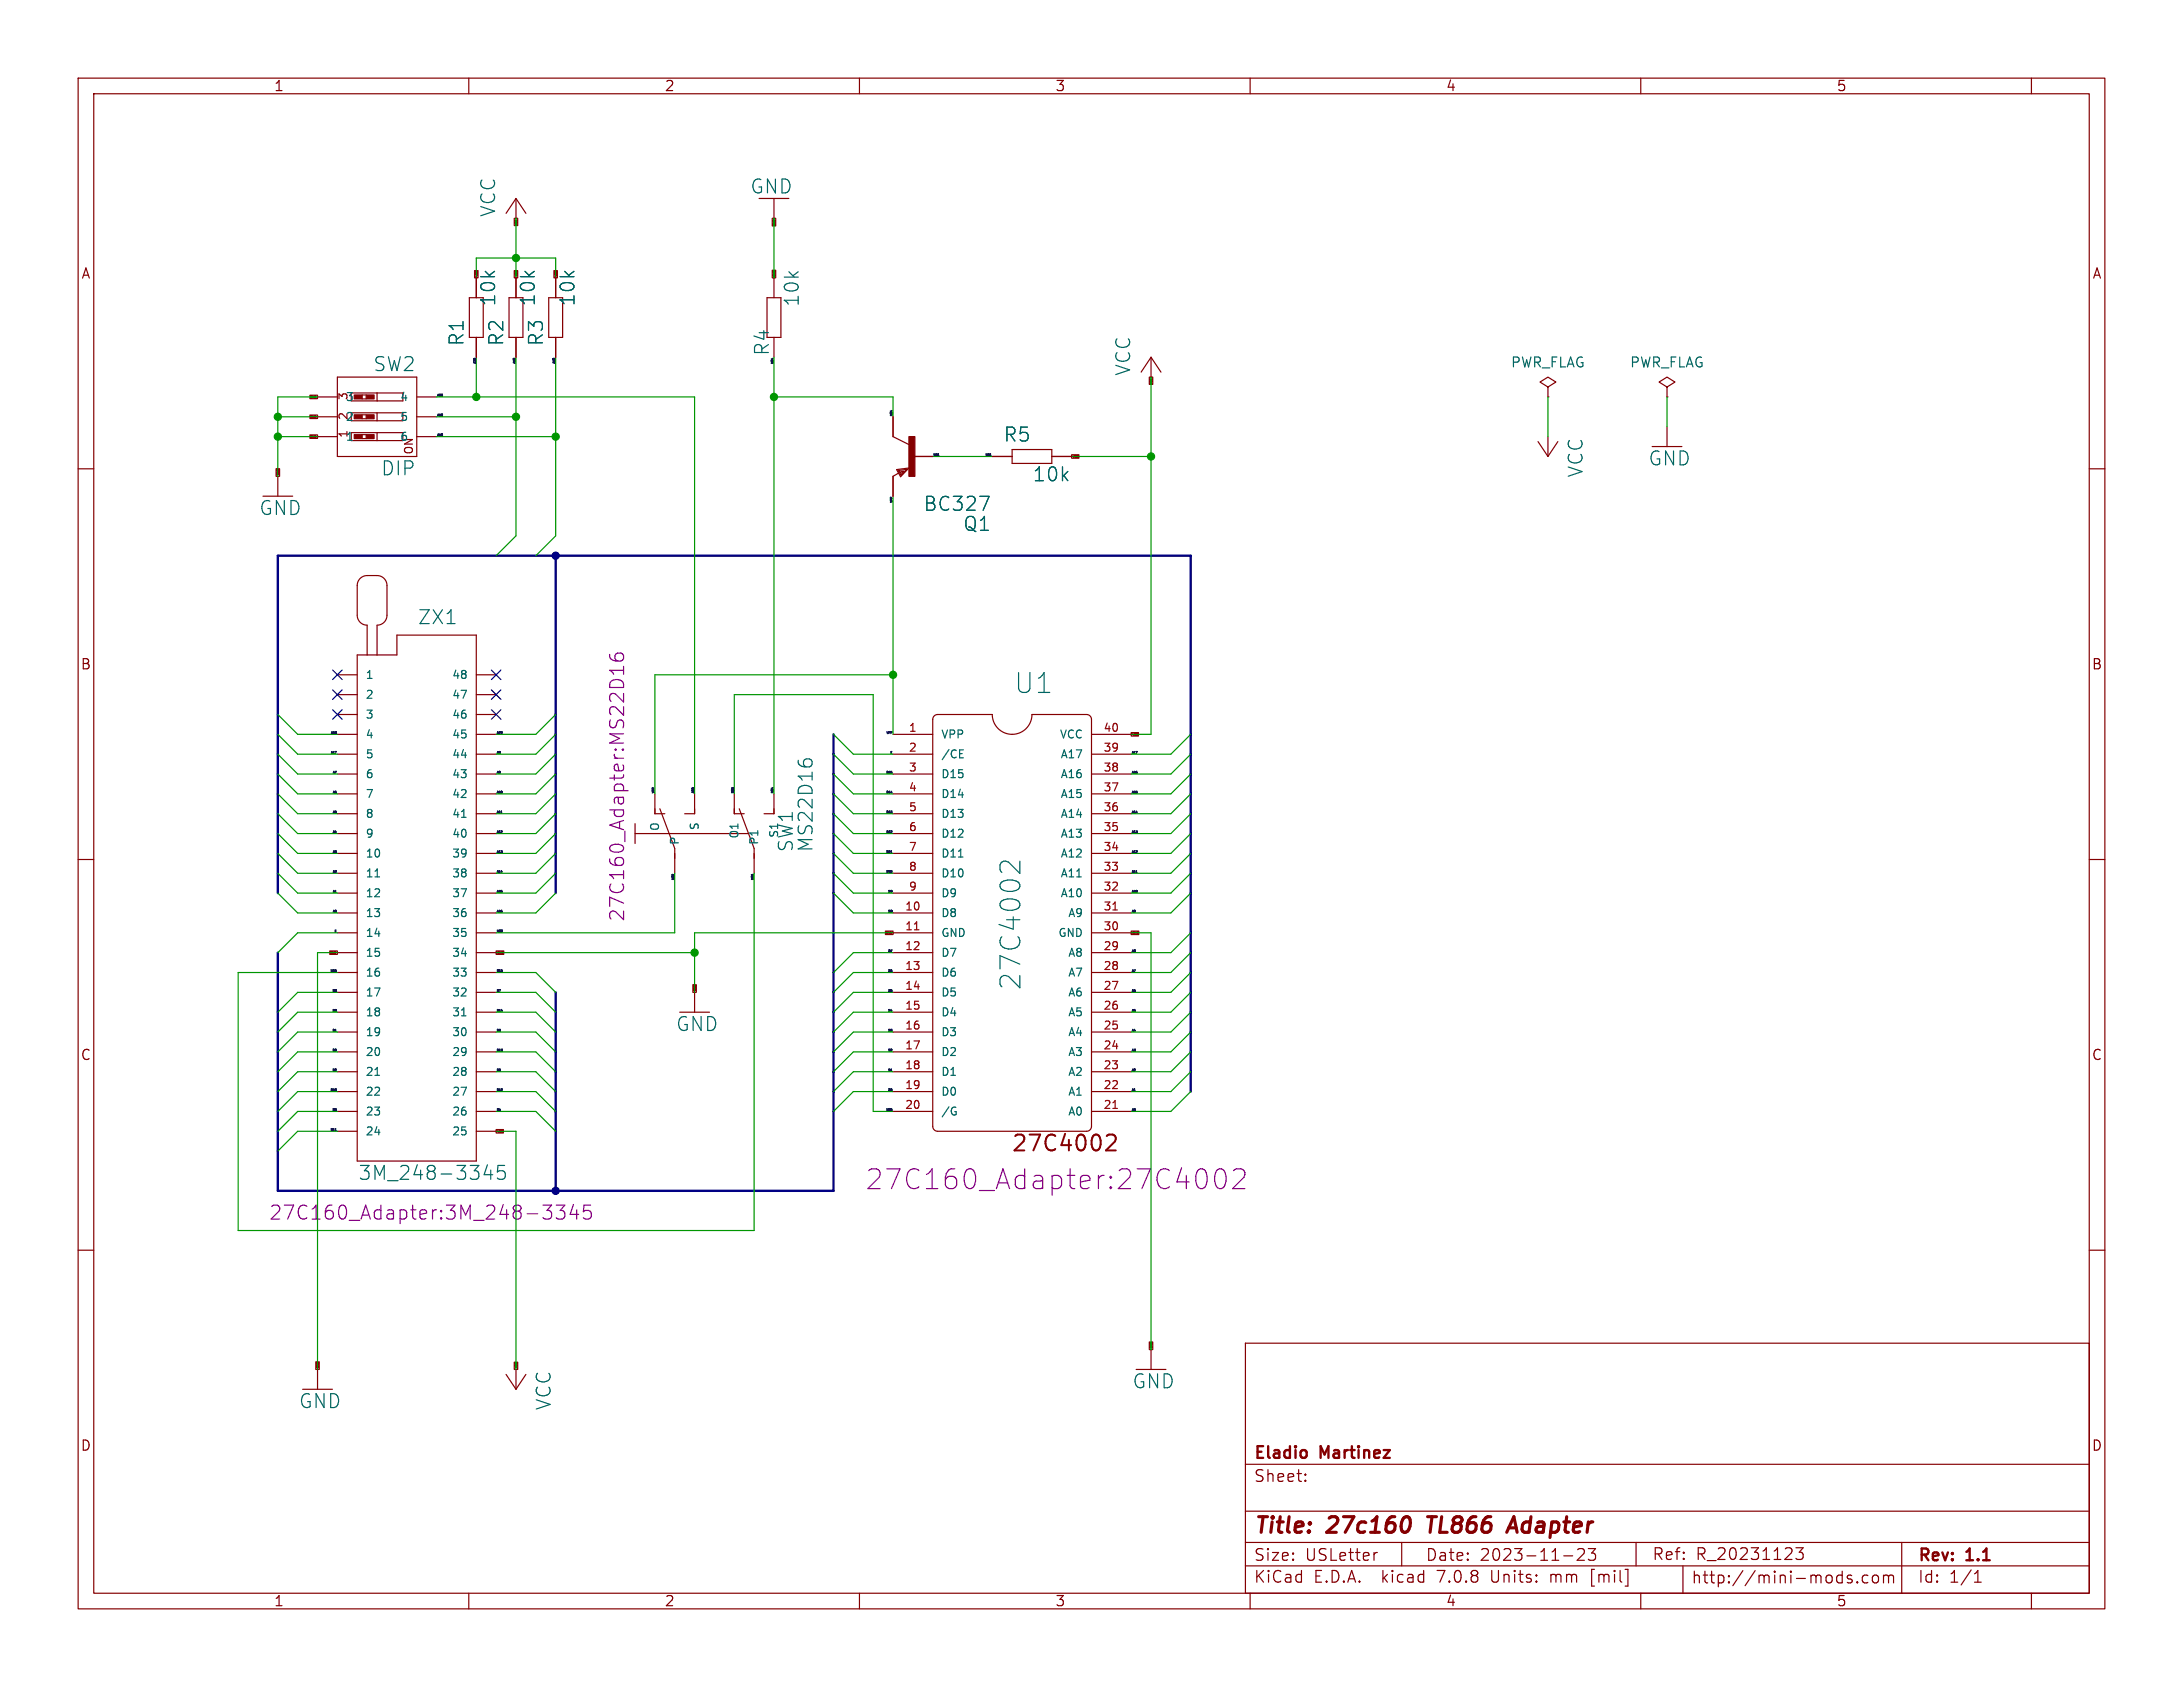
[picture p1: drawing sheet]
<svg xmlns="http://www.w3.org/2000/svg" width="279mm" height="216mm" viewBox="0 0 279 216" stroke-linecap="round" stroke-linejoin="round" font-family="sans-serif">
<defs><g id="words">
<g font-size="3.5" fill="#006464">
<text x="129.8" y="88.9">U1</text>
<text x="130.9" y="126.8" transform="rotate(-90 130.9 126.8)">27C4002</text>
</g>
<text font-size="3.5" fill="#840084" x="110.7" y="152.4">27C160_Adapter:27C4002</text>
<g font-size="2.8" fill="#840000">
<text x="129.4" y="147.7">27C4002</text>
<text x="160.4" y="196.8">Title:</text>
<text x="170.1" y="196.8">27c160</text>
<text x="183.6" y="196.8">TL866</text>
<text x="194.8" y="196.8">Adapter</text>
</g>
<g font-size="2.5" fill="#006464">
<text x="63.6" y="27.8" transform="rotate(-90 63.6 27.8)">VCC</text>
<text x="96" y="25">GND</text>
<text x="102.5" y="39.3" transform="rotate(-90 102.5 39.3)">10k</text>
<text x="47.7" y="47.7">SW2</text>
<text x="59.6" y="44.3" transform="rotate(-90 59.6 44.3)">R1</text>
<text x="64.6" y="44.3" transform="rotate(-90 64.6 44.3)">R2</text>
<text x="69.7" y="44.3" transform="rotate(-90 69.7 44.3)">R3</text>
<text x="144.9" y="48.2" transform="rotate(-90 144.9 48.2)">VCC</text>
<text x="128.4" y="56.7">R5</text>
<text x="210.9" y="59.8">GND</text>
<text x="48.7" y="61.1">DIP</text>
<text x="118.2" y="65.6">BC327</text>
<text x="132.1" y="61.8">10k</text>
<text x="202.8" y="61.2" transform="rotate(-90 202.8 61.2)">VCC</text>
<text x="33.1" y="66.1">GND</text>
<text x="123.2" y="68.2">Q1</text>
<text x="53.4" y="80.1">ZX1</text>
<text x="101.7" y="109.1" transform="rotate(-90 101.7 109.1)">SW1</text>
<text x="104.2" y="109.1" transform="rotate(-90 104.2 109.1)">MS22D16</text>
<text x="86.5" y="132.2">GND</text>
<text x="45.8" y="151.2">3M_248-3345</text>
<text x="144.9" y="177.9">GND</text>
<text x="38.2" y="180.4">GND</text>
<text x="70.7" y="180.5" transform="rotate(-90 70.7 180.5)">VCC</text>
</g>
<g font-size="2.5" fill="#840000">
<text x="63.6" y="39.3" transform="rotate(-90 63.6 39.3)">10k</text>
<text x="68.7" y="39.3" transform="rotate(-90 68.7 39.3)">10k</text>
<text x="73.8" y="39.3" transform="rotate(-90 73.8 39.3)">10k</text>
</g>
<text font-size="2.5" fill="#0f0f0f" x="98.7" y="45.6" transform="rotate(-90 98.7 45.6)">R4</text>
<g font-size="2.5" fill="#840084">
<text x="80.1" y="118" transform="rotate(-90 80.1 118)">27C160_Adapter:MS22D16</text>
<text x="34.4" y="156.3">27C160_Adapter:3M_248-3345</text>
</g>
<g font-size="2.1" fill="#840000">
<text x="160.4" y="189.9">Sheet:</text>
<text x="160.4" y="187.1">Eladio</text>
<text x="169.1" y="187.1">Martinez</text>
<text x="160.4" y="202.8">KiCad</text>
<text x="160.4" y="200">Size:</text>
<text x="167.1" y="200">USLetter</text>
<text x="168.1" y="202.8">E.D.A.</text>
<text x="177" y="202.8">kicad</text>
<text x="182.4" y="200">Date:</text>
<text x="184.2" y="202.8">7.0.8</text>
<text x="189.4" y="200">2023-11-23</text>
<text x="191.3" y="202.8">Units:</text>
<text x="199" y="202.8">mm</text>
<text x="204.3" y="202.8">[mil]</text>
<text x="211.4" y="199.9">Ref:</text>
<text x="216.4" y="202.9">http://mini-mods.com</text>
<text x="217.1" y="199.9">R_20231123</text>
<text x="245.4" y="200.2">Rev:</text>
<text x="245.4" y="202.8">Id:</text>
<text x="249.5" y="202.8">1/1</text>
<text x="251.8" y="200.2">1.1</text>
</g>
<g font-size="1.8" fill="#840000">
<text x="35" y="11.9">1</text>
<text x="85" y="11.9">2</text>
<text x="135" y="11.9">3</text>
<text x="185" y="11.9">4</text>
<text x="235" y="11.9">5</text>
<text x="10.3" y="35.9">A</text>
<text x="267.7" y="35.9">A</text>
<text x="10.3" y="85.9">B</text>
<text x="267.7" y="85.9">B</text>
<text x="10.3" y="135.9">C</text>
<text x="267.7" y="135.9">C</text>
<text x="10.3" y="185.9">D</text>
<text x="267.7" y="185.9">D</text>
<text x="35" y="205.8">1</text>
<text x="85" y="205.8">2</text>
<text x="135" y="205.8">3</text>
<text x="185" y="205.8">4</text>
<text x="235" y="205.8">5</text>
</g>
<g font-size="1.8" fill="#006464">
<text x="193.3" y="47.2">PWR_FLAG</text>
<text x="208.5" y="47.2">PWR_FLAG</text>
</g>
<g font-size="1.4" fill="#840000">
<text x="44.7" y="53.8" transform="rotate(-90 44.7 53.8)">2</text>
<text x="44.7" y="56.1" transform="rotate(-90 44.7 56.1)">1</text>
<text x="53.1" y="58.3" transform="rotate(-90 53.1 58.3)">ON</text>
</g>
<g font-size="1.4" fill="#006464">
<text x="44.7" y="51.3" transform="rotate(-90 44.7 51.3)">3</text>
<text x="51.1" y="51.5">4</text>
<text x="44.2" y="56.6">1</text>
<text x="44.2" y="54.1">2</text>
<text x="51.1" y="54.1">5</text>
<text x="51.1" y="56.6">6</text>
<text x="46.7" y="87.1">1</text>
<text x="46.7" y="89.6">2</text>
<text x="57.8" y="89.6">47</text>
<text x="57.8" y="87.1">48</text>
<text x="46.7" y="92.2">3</text>
<text x="46.7" y="94.7">4</text>
<text x="57.8" y="94.7">45</text>
<text x="57.8" y="92.2">46</text>
<text x="120.4" y="94.7">VPP</text>
<text x="135.5" y="94.7">VCC</text>
<text x="46.7" y="97.3">5</text>
<text x="46.7" y="99.8">6</text>
<text x="57.8" y="99.8">43</text>
<text x="57.8" y="97.3">44</text>
<text x="120.4" y="97.3">/CE</text>
<text x="120.4" y="99.8">D15</text>
<text x="135.6" y="99.8">A16</text>
<text x="135.6" y="97.3">A17</text>
<text x="46.7" y="102.3">7</text>
<text x="46.7" y="104.9">8</text>
<text x="46.7" y="107.4">9</text>
<text x="57.8" y="107.4">40</text>
<text x="57.8" y="104.9">41</text>
<text x="57.8" y="102.3">42</text>
<text x="84.6" y="106.5" transform="rotate(-90 84.6 106.5)">O</text>
<text x="89.6" y="106.4" transform="rotate(-90 89.6 106.4)">S</text>
<text x="94.7" y="107.4" transform="rotate(-90 94.7 107.4)">O1</text>
<text x="99.8" y="107.3" transform="rotate(-90 99.8 107.3)">S1</text>
<text x="120.4" y="102.3">D14</text>
<text x="120.4" y="104.9">D13</text>
<text x="120.4" y="107.4">D12</text>
<text x="135.6" y="107.4">A13</text>
<text x="135.6" y="104.9">A14</text>
<text x="135.6" y="102.3">A15</text>
<text x="46.7" y="110">10</text>
<text x="46.7" y="112.5">11</text>
<text x="57.8" y="112.5">38</text>
<text x="57.8" y="110">39</text>
<text x="87.1" y="108.2" transform="rotate(-90 87.1 108.2)">P</text>
<text x="97.3" y="108.2" transform="rotate(-90 97.3 108.2)">P1</text>
<text x="120.4" y="110">D11</text>
<text x="120.4" y="112.5">D10</text>
<text x="135.6" y="112.5">A11</text>
<text x="135.6" y="110">A12</text>
<text x="46.7" y="115">12</text>
<text x="46.7" y="117.6">13</text>
<text x="57.8" y="117.6">36</text>
<text x="57.8" y="115">37</text>
<text x="120.4" y="117.6">D8</text>
<text x="120.4" y="115">D9</text>
<text x="135.6" y="115">A10</text>
<text x="136.6" y="117.6">A9</text>
<text x="46.7" y="120.1">14</text>
<text x="46.7" y="122.7">15</text>
<text x="46.7" y="125.2">16</text>
<text x="57.8" y="125.2">33</text>
<text x="57.8" y="122.7">34</text>
<text x="57.8" y="120.1">35</text>
<text x="120.4" y="120.1">GND</text>
<text x="120.4" y="122.7">D7</text>
<text x="120.4" y="125.2">D6</text>
<text x="135.3" y="120.1">GND</text>
<text x="136.6" y="125.2">A7</text>
<text x="136.6" y="122.7">A8</text>
<text x="46.7" y="127.7">17</text>
<text x="46.7" y="130.3">18</text>
<text x="57.8" y="130.3">31</text>
<text x="57.8" y="127.7">32</text>
<text x="120.4" y="127.7">D5</text>
<text x="120.4" y="130.3">D4</text>
<text x="136.6" y="130.3">A5</text>
<text x="136.6" y="127.7">A6</text>
<text x="46.7" y="132.8">19</text>
<text x="46.7" y="135.4">20</text>
<text x="46.7" y="137.9">21</text>
<text x="57.8" y="137.9">28</text>
<text x="57.8" y="135.4">29</text>
<text x="57.8" y="132.8">30</text>
<text x="120.4" y="132.8">D3</text>
<text x="120.4" y="135.4">D2</text>
<text x="120.4" y="137.9">D1</text>
<text x="136.6" y="137.9">A2</text>
<text x="136.6" y="135.4">A3</text>
<text x="136.6" y="132.8">A4</text>
<text x="46.7" y="140.4">22</text>
<text x="46.7" y="143">23</text>
<text x="57.8" y="143">26</text>
<text x="57.8" y="140.4">27</text>
<text x="120.4" y="140.4">D0</text>
<text x="120.4" y="143">/G</text>
<text x="136.6" y="143">A0</text>
<text x="136.6" y="140.4">A1</text>
<text x="46.7" y="145.5">24</text>
<text x="57.8" y="145.5">25</text>
</g>
<g font-size="1.4" fill="#a90000">
<text x="116.2" y="93.7">1</text>
<text x="141.1" y="93.7">40</text>
<text x="116.2" y="96.3">2</text>
<text x="116.2" y="98.8">3</text>
<text x="116.2" y="101.3">4</text>
<text x="141.1" y="101.3">37</text>
<text x="141.1" y="98.8">38</text>
<text x="141.1" y="96.3">39</text>
<text x="116.2" y="103.9">5</text>
<text x="116.2" y="106.4">6</text>
<text x="141.1" y="106.4">35</text>
<text x="141.1" y="103.9">36</text>
<text x="116.2" y="109">7</text>
<text x="116.2" y="111.5">8</text>
<text x="141.1" y="111.5">33</text>
<text x="141.1" y="109">34</text>
<text x="115.7" y="116.6">10</text>
<text x="115.7" y="119.1">11</text>
<text x="116.2" y="114">9</text>
<text x="141.1" y="119.1">30</text>
<text x="141.1" y="116.6">31</text>
<text x="141.1" y="114">32</text>
<text x="115.7" y="121.7">12</text>
<text x="115.7" y="124.2">13</text>
<text x="141.1" y="124.2">28</text>
<text x="141.1" y="121.7">29</text>
<text x="115.7" y="126.7">14</text>
<text x="115.7" y="129.3">15</text>
<text x="115.7" y="131.8">16</text>
<text x="141.1" y="131.8">25</text>
<text x="141.1" y="129.3">26</text>
<text x="141.1" y="126.7">27</text>
<text x="115.7" y="134.4">17</text>
<text x="115.7" y="136.9">18</text>
<text x="141.1" y="136.9">23</text>
<text x="141.1" y="134.4">24</text>
<text x="115.7" y="139.4">19</text>
<text x="115.7" y="142">20</text>
<text x="141.1" y="142">21</text>
<text x="141.1" y="139.4">22</text>
</g>
<g font-size=".4" fill="#840000">
<text x="66.4" y="29.1" transform="rotate(-90 66.4 29.1)">VCC</text>
<text x="99.4" y="29.2" transform="rotate(-90 99.4 29.2)">GND</text>
<text x="61.3" y="35.5" transform="rotate(-90 61.3 35.5)">VCC</text>
<text x="66.4" y="35.5" transform="rotate(-90 66.4 35.5)">VCC</text>
<text x="71.5" y="35.5" transform="rotate(-90 71.5 35.5)">VCC</text>
<text x="99.4" y="35.5" transform="rotate(-90 99.4 35.5)">GND</text>
<text x="39.4" y="53.7">GND</text>
<text x="39.4" y="51.2">GND</text>
<text x="147.7" y="49.5" transform="rotate(-90 147.7 49.5)">VCC</text>
<text x="39.4" y="56.3">GND</text>
<text x="137.2" y="58.8">VCC</text>
<text x="35.9" y="60.9" transform="rotate(-90 35.9 60.9)">GND</text>
<text x="144.8" y="94.4">VCC</text>
<text x="113.1" y="119.8">GND</text>
<text x="144.8" y="119.8">GND</text>
<text x="41.9" y="122.3">GND</text>
<text x="63.6" y="122.3">GND</text>
<text x="89.3" y="126.9" transform="rotate(-90 89.3 126.9)">GND</text>
<text x="63.6" y="145.2">VCC</text>
<text x="147.7" y="172.7" transform="rotate(-90 147.7 172.7)">GND</text>
<text x="41" y="175.2" transform="rotate(-90 41 175.2)">GND</text>
<text x="66.4" y="175.2" transform="rotate(-90 66.4 175.2)">VCC</text>
</g>
<g font-size=".4" fill="#0f0f0f">
<text x="60.9" y="46.8" transform="rotate(-90 60.9 46.8)">A20</text>
<text x="66" y="46.8" transform="rotate(-90 66 46.8)">A19</text>
<text x="71.1" y="46.8" transform="rotate(-90 71.1 46.8)">A18</text>
<text x="99" y="46.9" transform="rotate(-90 99 46.9)">N$4</text>
<text x="55.9" y="50.7">A20</text>
<text x="55.9" y="53.3">A19</text>
<text x="114.2" y="53.3" transform="rotate(-90 114.2 53.3)">N$4</text>
<text x="55.9" y="55.8">A18</text>
<text x="119.4" y="58.4">N$1</text>
<text x="125.8" y="58.4">N$1</text>
<text x="114.2" y="64.6" transform="rotate(-90 114.2 64.6)">VPP</text>
<text x="42.1" y="93.9">A18</text>
<text x="63.5" y="93.9">A19</text>
<text x="113.2" y="93.9">VPP</text>
<text x="42.1" y="96.5">A17</text>
<text x="42.3" y="99">A7</text>
<text x="42.3" y="101.5">A6</text>
<text x="63.5" y="99">A9</text>
<text x="63.5" y="96.5">A8</text>
<text x="63.5" y="101.5">A10</text>
<text x="83.8" y="101.6" transform="rotate(-90 83.8 101.6)">VPP</text>
<text x="88.8" y="101.6" transform="rotate(-90 88.8 101.6)">A20</text>
<text x="93.9" y="101.6" transform="rotate(-90 93.9 101.6)">N$5</text>
<text x="99" y="101.6" transform="rotate(-90 99 101.6)">N$4</text>
<text x="113.2" y="101.5">D14</text>
<text x="113.2" y="99">D15</text>
<text x="144.8" y="99">A16</text>
<text x="144.8" y="101.5">A15</text>
<text x="144.8" y="96.5">A17</text>
<text x="42.3" y="106.6">A4</text>
<text x="42.3" y="104.1">A5</text>
<text x="63.5" y="104.1">A11</text>
<text x="63.5" y="106.6">A12</text>
<text x="113.2" y="104.1">D13</text>
<text x="113.2" y="106.6">D12</text>
<text x="144.8" y="104.1">A14</text>
<text x="144.8" y="106.6">A13</text>
<text x="42.3" y="109.2">A3</text>
<text x="42.3" y="111.7">A2</text>
<text x="63.5" y="111.7">A14</text>
<text x="63.5" y="109.2">A13</text>
<text x="86.3" y="112.9" transform="rotate(-90 86.3 112.9)">N$2</text>
<text x="96.5" y="112.9" transform="rotate(-90 96.5 112.9)">N$6</text>
<text x="113.2" y="109.2">D11</text>
<text x="113.2" y="111.7">D10</text>
<text x="144.8" y="111.7">A11</text>
<text x="144.8" y="109.2">A12</text>
<text x="42.3" y="116.8">A0</text>
<text x="42.3" y="114.2">A1</text>
<text x="63.5" y="114.2">A15</text>
<text x="63.5" y="116.8">A16</text>
<text x="63.5" y="119.3">N$2</text>
<text x="113.4" y="114.2">D9</text>
<text x="113.4" y="116.8">D8</text>
<text x="144.8" y="114.2">A10</text>
<text x="144.8" y="116.8">A9</text>
<text x="42" y="124.4">N$6</text>
<text x="63.5" y="124.4">D15</text>
<text x="113.4" y="124.4">D6</text>
<text x="113.4" y="121.9">D7</text>
<text x="144.8" y="124.4">A7</text>
<text x="144.8" y="121.9">A8</text>
<text x="42.3" y="129.5">D8</text>
<text x="42.3" y="126.9">D0</text>
<text x="63.5" y="126.9">D7</text>
<text x="63.5" y="129.5">D14</text>
<text x="113.4" y="126.9">D5</text>
<text x="113.4" y="129.5">D4</text>
<text x="144.8" y="126.9">A6</text>
<text x="144.8" y="129.5">A5</text>
<text x="42.3" y="132">D1</text>
<text x="42.3" y="134.6">D9</text>
<text x="42.3" y="137.1">D2</text>
<text x="63.5" y="132">D6</text>
<text x="63.5" y="134.6">D13</text>
<text x="63.5" y="137.1">D5</text>
<text x="113.4" y="137.1">D1</text>
<text x="113.4" y="134.6">D2</text>
<text x="113.4" y="132">D3</text>
<text x="144.8" y="137.1">A2</text>
<text x="144.8" y="134.6">A3</text>
<text x="144.8" y="132">A4</text>
<text x="42" y="139.6">D10</text>
<text x="42.3" y="142.2">D3</text>
<text x="63.5" y="139.6">D12</text>
<text x="63.5" y="142.2">D4</text>
<text x="113.1" y="142.2">N$5</text>
<text x="113.4" y="139.6">D0</text>
<text x="144.8" y="139.6">A1</text>
<text x="144.8" y="142.2">A0</text>
<text x="42" y="144.7">D11</text>
</g>
</g></defs>
<g fill="none" stroke="#840000" stroke-width=".15">
<path d="M10 10h259.4v195.9h-259.4zM12 12h255.4v191.9h-255.4zM60 10v2M110 10v2M160 10v2M210 10v2M260 10v2M60.1 38.1h1.7v5.1h-1.7zM60.7 34.6h.5v1h-.5zM60.8 35l.2 .1M60.8 34.8l.2 .1M60.8 35.2l.3 .1-.3 .1"/>
<path d="M60.8 34.8h.1M60.8 35h.1M60.8 34.7v.1M60.9 35h-.1M60.9 34.7h-.1M65.2 38.1h1.7v5.1h-1.7zM65.8 34.6h.5v1h-.5zM65.8 27.9h.5v1h-.5zM65.9 35.2l.3 .1-.3 .1M65.9 35l.2 .1M65.9 34.8h.1M65.9 35h.1"/>
<path d="M65.9 34.8l.2 .1M65.9 28.6l.3 .1-.3 .1M65.9 28.4v.1l.2 .1M65.9 28.2v.1h.2M65.9 34.7v.1M66 25.4v2.5M66 25.4l-1.2 1.9M66 25.4l1.3 1.9M66.1 28.2v.1M70.2 38.1h1.8v5.1h-1.8zM70.9 34.6h.4v1h-.4zM71 35l.1 .1"/>
<path d="M71 34.8l.1 .1M71 35.2l.2 .1-.2 .1M71 34.8h.1M71 35h.1M71 34.7v.1M71 34.7h.1M98.2 38.1h1.7v5.1h-1.7zM98.8 27.9h.5v1h-.5zM98.8 34.6h.5v1h-.5zM98.9 28.4h.3l-.3 .2h.3M98.9 34.9h.3l-.3 .2h.3M98.9 28.7v.1h.2"/>
<path d="M98.9 28.2h.2l.1 .1h-.3zM98.9 35.2v.1h.2M99.1 25.4v2.5M99.1 35.6v2.5M99.1 34.7l-.2 .1h.3M10 60h2M35.3 60h.5v1h-.5zM39.7 53.1h.9v.5h-.9zM39.7 50.6h.9v.4h-.9zM39.7 55.7h.9v.4h-.9zM39.8 55.8v.1M39.8 55.8h.1"/>
<path d="M39.9 53.2h-.1v.2M39.9 50.7h-.1v.1M39.9 55.8h-.1M40.2 50.7v.2l-.2-.2v.2M40.2 53.2v.3l-.2-.3v.3M40.2 55.8v.2l-.2-.2v.2M40.3 53.2l.1 .1-.1 .2zM40.3 50.7a.13 .13 0 0 1 .1 .1 .13 .13 0 0 1-.1 .1zM40.4 55.8h-.1v.2h.1M40.4 55.8h.1M40.4 55.8v.1M40.4 50.9h.1"/>
<path d="M40.4 55.9v.1M40.6 55.9h2.6M40.6 53.3h2.6M40.6 50.8h2.6M43.2 48.3h10.1v10.1h-10.1zM45 55.4h6.6M45 52.8h6.6M45 50.3h6.6M45 56.4h6.6M45 53.8h6.6M45 51.3h6.6M46.4 56.1h.5"/>
<path d="M46.4 55.6h.5M46.4 53.6h.5M46.4 53.1h.5M46.4 51.1h.5M46.4 50.5h.5M48.3 50.3v1M48.3 52.8v1M48.3 55.4v1M53.3 55.9h2.6M53.3 53.3h2.6M53.3 50.8h2.6M61 43.2v2.5"/>
<path d="M66 43.2v2.5M71.1 43.2v2.5M114.3 53.3v2.6l2 1M116.8 58.4h2.6M127 58.4h2.5M129.5 57.5h5.1v1.8h-5.1zM134.6 58.4h2.6M137.2 58.2h.9v.4h-.9zM137.3 58.3l.1 .2 .1-.2M137.7 58.3l-.1 .1M137.7 58.3h.1M137.9 58.3h.1"/>
<path d="M137.9 58.3l-.1 .1M138 58.3h.1M147.1 48.3h.4v.9h-.4zM147.2 49h.2l-.2 .1M147.2 48.7v.1l.1 .1M147.2 48.5v.1h.1M147.2 48.7h.1M147.2 48.5h.1M147.3 45.7v2.6M147.3 45.7l-1.3 1.9M147.3 45.7l1.3 1.9M147.4 48.5v.1"/>
<path d="M196.8 56.5l1.3 1.9M198.1 49.5l1-.6-1-.6-1 .6 1 .6v1.3M198.1 50.8h.1M198.1 55.9v2.5M199.4 56.5l-1.3 1.9M213.4 49.5l1-.6-1-.6-1.1 .6 1.1 .6v1.3M213.4 50.8h.1M213.4 54.6v2.6M267.4 60h2M35.4 60.3h.3l-.3 .2h.3M35.4 60.6l.1 .1M35.5 60.1l-.1 .1h.3"/>
<path d="M35.5 60.7h.1M35.5 60.1h.1M35.6 61v2.5M35.6 60.1h-.1M114.8 60.1l1.5-.2-1 1.1zM114.9 60.2l.4 .6 .8-.7-1 .1 .2 .4 .4-.3h-.4M115 60.5l-.7 .5v2.5M43.2 91.4h2.5M43.2 94h2.5M43.2 96.5h2.5M43.2 99.1h2.5M43.2 86.4h2.5"/>
<path d="M43.2 88.9h2.5M45.7 83.8h5.1v-2.5h10.2v67.3h-15.3zM47 83.8v-3.8a1.27 1.27 0 0 1-1.3-1.3v-3.8a1.27 1.27 0 0 1 1.3-1.2h1.3a1.27 1.27 0 0 1 1.2 1.2v3.8a1.27 1.27 0 0 1-1.2 1.3v3.8M61 91.4h2.5M61 94h2.5M61 96.5h2.5M61 99.1h2.5M61 86.4h2.5M61 88.9h2.5M114.3 94h5.1M114.3 96.5h5.1M114.3 99.1h5.1"/>
<path d="M119.6 91.6l.4-.2h7a2.54 2.54 0 0 0 2.5 2.6 2.54 2.54 0 0 0 2.6-2.6h7a.63 .63 0 0 1 .6 .7v52a.63 .63 0 0 1-.6 .7h-19.1a.63 .63 0 0 1-.6-.7v-52zM139.7 94h5.1M139.7 96.5h5.1M139.7 99.1h5.1M144.8 93.8h.9v.4h-.9zM145 93.9l.1 .2v-.2M145.4 93.9h-.1l-.1 .1M145.4 93.9h.1M145.6 93.9h-.1v.1M145.6 93.9h.1M10 110h2M43.2 116.8h2.5"/>
<path d="M43.2 119.4h2.5M43.2 114.3h2.5M43.2 111.8h2.5M43.2 109.2h2.5M43.2 106.7h2.5M43.2 104.1h2.5M43.2 101.6h2.5M61 116.8h2.5M61 119.4h2.5M61 114.3h2.5M61 111.8h2.5M61 109.2h2.5"/>
<path d="M61 106.7h2.5M61 104.1h2.5M61 101.6h2.5M81.3 106.7h14.5M83.8 101.6v2.5h1.3M84.5 103.5l1.9 5.1v3.2M88.9 101.6v2.5h-1.3M94 101.6v2.5h1.2M94.6 103.5l1.9 5.1v3.2M99.1 101.6v2.5h-1.3M113.3 119.2h1v.4h-1zM113.6 119.3h-.1l-.1 .1"/>
<path d="M113.8 119.3v.2l-.1-.2v.2M113.9 119.3l.2 .1-.1 .1zM114.3 116.8h5.1M114.3 119.4h5.1M114.3 114.3h5.1M114.3 111.8h5.1M114.3 109.2h5.1M114.3 106.7h5.1M114.3 104.1h5.1M114.3 101.6h5.1M139.7 116.8h5.1M139.7 119.4h5.1"/>
<path d="M139.7 114.3h5.1M139.7 111.8h5.1M139.7 109.2h5.1M139.7 106.7h5.1M139.7 104.1h5.1M139.7 101.6h5.1M144.8 119.2h1v.4h-1zM145.1 119.3h-.1v.1M145.4 119.3v.2l-.1-.2v.2M145.7 119.4l-.2-.1v.2M267.4 110h2M42.2 121.7h1v.4h-1z"/>
<path d="M42.3 121.9h.1M42.3 121.8v.1M42.4 121.8h-.1M42.7 121.8v.2l-.1-.2v.2M42.8 121.8a.13 .13 0 0 1 .2 .1 .13 .13 0 0 1-.2 .1zM42.9 121.8l.1 .1M43.2 121.9h2.5M43.2 124.5h2.5M43.2 127h2.5M43.2 129.5h2.5M43.2 132.1h2.5M43.2 134.6h2.5"/>
<path d="M43.2 137.2h2.5M43.2 139.7h2.5M61 121.9h2.5M61 124.5h2.5M61 127h2.5M61 129.5h2.5M61 132.1h2.5M61 134.6h2.5M61 137.2h2.5M61 139.7h2.5M63.5 121.7h1v.4h-1zM63.7 121.9h.1"/>
<path d="M63.7 121.8v.1M63.9 121.8h-.2M64.1 121.8v.2l-.1-.2v.2M64.4 121.8h-.2v.2M64.4 121.8v.1M64.4 121.9h.1M88.7 126h.4v1h-.4zM88.8 126.4h.2l-.2 .1h.2M88.8 126.6v.2M88.8 126.1v.2h.2M88.8 126.8h.1M88.8 126.1h.1"/>
<path d="M88.9 127v2.5M88.9 126.1h-.1M114.3 121.9h5.1M114.3 124.5h5.1M114.3 127h5.1M114.3 129.5h5.1M114.3 132.1h5.1M114.3 134.6h5.1M114.3 137.2h5.1M114.3 139.7h5.1M139.7 121.9h5.1M139.7 124.5h5.1"/>
<path d="M139.7 127h5.1M139.7 129.5h5.1M139.7 132.1h5.1M139.7 134.6h5.1M139.7 137.2h5.1M139.7 139.7h5.1M10 160h2M43.2 144.8h2.5M43.2 142.2h2.5M61 144.8h2.5M61 142.2h2.5M63.5 144.6h.9v.4h-.9z"/>
<path d="M63.7 144.7l.1 .2 .1-.2M64 144.7l-.1 .1M64 144.7h.1M64.3 144.7h.1M64.3 144.7l-.1 .1M114.3 142.2h5.1M139.7 142.2h5.1M267.4 160h2M40.4 174.3h.5v1h-.5zM40.5 174.6h.3l-.3 .2h.3M40.5 174.9v.1h.2M40.6 175.3v2.5"/>
<path d="M40.7 174.4l-.2 .1h.3M64.8 175.9l1.2 1.9M65.8 174.3h.5v1h-.5zM65.9 174.5h.1M65.9 174.7h.1M65.9 174.9l.3 .1-.3 .1M65.9 174.7l.2 .1M65.9 174.5l.2 .1M65.9 174.4v.1M66 175.3v2.5M67.3 175.9l-1.3 1.9M147.1 171.7h.4v1h-.4z"/>
<path d="M147.2 172.1h.2l-.2 .1h.2M147.2 172.4v.1h.1M147.3 172.7v2.6M147.3 171.8l-.1 .2h.2M159.4 171.9h108v32h-108zM159.4 197.4h108M159.4 193.4h108M159.4 187.4h108M167.1 189.4v.1v.1M167.1 189.4l-.1 .1 .1 .1M167.1 188.7v.1M167.1 189.4v.2"/>
<path d="M167.1 188.7h-.1l.1 .1M176.3 198.7l-.3 .1M179.4 197.4v3M200.1 199.1h1.2M202.7 198.3l.1 .2-.1 .3-.8 .9h.9M204.2 198.2l-.5 .6a.41 .41 0 0 1 .5 .2v.4l-.1 .2-.6 .1-.2-.2M209.4 197.4v3M229.9 198.1h.9l-.5 .6a.41 .41 0 0 1 .5 .2v.4l-.2 .2-.5 .1-.2-.2M243.4 197.4v6.5M60 203.9v2M110 203.9v2M159.4 200.4h108"/>
<path d="M160 203.9v2M210 203.9v2M215.4 200.4v3.5M237 201.7l-.4-.1-.2 .2 .1 .2 .5 .2 .1 .1-.1 .2-.1 .1-.5-.1M237.7 202.4l.1 .1-.1 .1M237.7 202.4l-.1 .1 .1 .1M237.7 202.4v.2M239.1 201.7l-.5-.1-.2 .3v.4l.1 .2 .1 .1 .5-.1M239.7 201.7a.41 .41 0 0 1 .4-.1 .41 .41 0 0 1 .3 .3v.4a.41 .41 0 0 1-.4 .3 .41 .41 0 0 1-.4-.3zM241.1 201.7a.37 .37 0 0 1 .6 .1M241.1 201.6v1M241.7 201.8l.2-.2 .4 .1 .1 .9"/>
<path d="M241.7 201.8v.8M252.7 202.5h.9M252.7 201.4l.4-.4v1.5M260 203.9v2"/>
</g>
<path d="M180.5 194.5v.8M182.7 194.1h1.2M183.3 194.1l-.3 2M192.8 196.1l1-2 .4 2M193.1 195.5h1" fill="none" stroke="#840000" stroke-width=".4"/>
<g fill="#840000" stroke="#840000" stroke-width=".15">
<path d="M116.3 55.9h.8v5.1h-.8z"/>
<path d="M46.9 55.6h1v.5h-1z"/>
<path d="M46.9 53.1h1v.5h-1z"/>
<path d="M46.9 50.5h1v.6h-1z"/>
<path d="M45.3 55.6h1.1v.5h-1.1z"/>
<path d="M45.3 53.1h1.1v.5h-1.1z"/>
<path d="M45.3 50.5h1.1v.6h-1.1z"/>
</g>
<g fill="none" stroke="#006464" stroke-width=".15">
<path d="M125.4 63.5h1.2l-.8 1.8M102.2 97.3v.3M102.8 97.5l.4-.4h.4l.3 .4M122.8 96.4h.4M122.8 97h.5M122.8 96h.5M48 112.2h.6M59.1 104.6h.6M122.7 109.7h.6M130.5 110.2v1.6l-1.4-1.5a.69 .69 0 0 0-1.1 .4v.6l.1 .2M137.8 112.2h.6M48 137.6h.6"/>
<path d="M59.1 130h.6M62.4 149.1l-.4 1.2h1.1M62.8 149.7v1.2M64.6 149.2h-.9v.8l.2-.2 .6 .1 .2 .3-.1 .6-.3 .1h-.4l-.2-.1M122.2 142.3h.2v.3l-.2 .1M122.2 141.7h.1"/>
</g>
<path d="M141.6 145.4l.3-.2h.5a.55 .55 0 0 1 .3 .9l-1.2 1.1h1.3" fill="none" stroke="#840000" stroke-width=".25"/>
<path d="M117 119h.6M142.4 116.5h.6M142.4 141.9h.6" fill="none" stroke="#a90000" stroke-width=".15"/>
<path d="M78 83.7a.7 .7 0 0 0 .8 .9h.7l.2-.2 .1-.5-.2-.2-.6-.1-.2 .1-.1 .6 .3 .3M79.8 85.3v1M79.8 85.8h-1.8l.5 .5M69.5 154.2h1.1l-.6 .7a.48 .48 0 0 1 .6 .3v.5l-.2 .2-.6 .1M71.2 154.2h1.1l-.6 .7a.48 .48 0 0 1 .6 .3v.5l-.2 .2-.7 .1-.2-.2M73.4 154.1l-.4 1.3h1.1M73.8 154.8v1.2M75.6 154.2h-.9v.9l.2-.2 .6 .1 .2 .2-.1 .6-.3 .2h-.4l-.2-.2M153.6 149.6a.65 .65 0 0 1 .8 .5 1.98 1.98 0 0 1-.3 1.9l-.5 .1M155.8 149.7a.6 .6 0 0 1 1 .4 1.98 1.98 0 0 1-.2 1.9 .6 .6 0 0 1-1-.4 1.98 1.98 0 0 1 .2-1.9zM157.9 149.8l.3-.2h.7a.69 .69 0 0 1 .3 1.1l-1.4 1.4h1.5" fill="none" stroke="#840084" stroke-width=".15"/>
<g fill="none" stroke="#0f0f0f" stroke-width=".15">
<path d="M56.6 55.5v.1M56.6 50.5v.2M56.6 53v.2M56.6 55.6v.2M56.6 53.1h.1M56.6 55.6h.1M60.6 46h.1M60.6 46h.2M60.9 45.9h-.2l-.1 .1M60.9 45.9h.1M60.9 46h-.1M60.9 45.9v.1"/>
<path d="M65.7 45.9l.1 .1M65.7 45.9h.1M65.8 45.9h.1M65.8 46h.1M65.8 45.9h-.1M65.8 45.9l.1 .1M65.9 46h-.1M70.8 46h.1M70.8 45.9v.1M70.8 45.9h.1M70.9 45.9h.1M70.9 46h-.1"/>
<path d="M70.9 46h.1M70.9 45.9v.1M71 45.9h.1M71 45.9v.1h-.1M114 52.6h.2M114.1 52.5v.2M120 58.3h.2M120.1 58.1v.2M126.5 58.2l.1 .1M126.5 58.1h.1M126.6 58.3h-.1M126.6 58.3h.1"/>
<path d="M126.7 58.3h.2M126.7 58.1h.1v.2M114 63.7v.1h.2M114 63.7h.1M114.1 63.7h.1M114.1 63.7v.1M42.9 96.2h.1l-.1 .2M42.9 98.7h.1l-.1 .3M42.9 93.7h.1M42.9 93.8v.1M42.9 93.9h.1M42.9 93.6h.1"/>
<path d="M42.9 93.6v.1M42.9 93.8h.1M42.9 93.7v.1M43 93.7v.1M43 93.6v.1M43 93.7h.1M43 93.8h.1M43 93.8v.1M43 93.9h.1M64.2 93.6v.3M64.2 93.8h.1M64.3 93.7l-.1 .1"/>
<path d="M114 98.8h.1M114 96.3h.1M114.1 93.6h-.1v.3M114.1 93.6v.1M114.1 93.8h-.1M114.1 98.8h.1M114.1 93.7h.1M114.1 98.8v.2l-.1-.1M114.1 93.7v.1M114.1 98.7h-.1v.1M114.2 96.2h-.2v.2h.2M145.4 96.2h.1l-.1 .2"/>
<path d="M145.5 98.8h.1M145.5 98.8v.1M145.5 98.9v.1M145.5 98.9h.1M42.7 114l.1 .2M42.9 108.9h.1v.1M42.9 109.1h.1M42.9 104h.1M42.9 114h.1v.2M42.9 114.2h.1M42.9 116.5v.2M42.9 111.4h.1"/>
<path d="M42.9 101.5h.1M42.9 101.4h.1M42.9 119.2h.1M42.9 116.5h.1M42.9 116.7h.1M42.9 103.9h.1v.1M42.9 111.4l.1 .1M42.9 103.9h.1M42.9 106.3v.2h.1M43 101.3h-.1v.2M43 116.5h.1M43 116.7h.1"/>
<path d="M43 109h.1M43 106.4v.2M43 101.4h.1M43 101.4v.1M43 109v.1M43 116.5v.2M43 103.8h-.1v.1M43 109.1h.1M43 104h.1M43 101.5h.1M43 111.5l-.1 .2h.1M43 111.5h.1"/>
<path d="M43 119h-.1v.3h.1M64.1 108.9h.2l-.1 .1M64.1 104h.2M64.1 111.6h.2M64.1 114h.1M64.2 109v.1M64.2 101.3v.2M64.2 106.3l-.1 .3h.2M64.2 114.1v.1M64.2 116.6h.1M64.3 116.6l-.1 .1M64.3 119h.1"/>
<path d="M64.3 119v.1M64.3 119.1h.1M64.3 119.1l-.2 .2h.2M86 112.2h.1M86 112v.1M86 111.9v.1M86 111.9h.1M86.1 111.9h-.1M86.1 111.9h.1M86.1 111.9l.2 .2v-.2M86.2 112.2h.1M88.6 100.9h.2"/>
<path d="M93.6 100.8v.1M93.7 100.8h.1M93.8 100.8h-.1M93.8 100.8h.1M93.9 100.8h.1M96.2 111.9v.1M96.2 112h.1M96.2 112.2h.1M96.2 112l.1 .1M96.3 111.9v.1M96.3 111.9h.1M96.3 112v.1"/>
<path d="M96.4 112.2h.1M96.4 112.2h-.1M96.4 111.9h.1M96.4 111.9v.1l-.1 .1M98.8 100.8h.2M98.9 100.8v.1M113.8 109.1h.1M114 103.8h.2l-.1 .1v.1M114 104h.1M114 116.5v.1M114 108.9h.1v.2M114 109.1h.2"/>
<path d="M114 116.6h.1M114 116.5h.1v.1M114 106.3v.1M114 106.3h.1M114 116.5h.1M114.1 116.6l-.1 .1h.1M114.1 116.6h.1M114.1 101.2l-.1 .2h.2M114.1 111.4l-.1 .1 .1 .2M114.1 111.4h.1M114.1 114.2h-.1M114.1 111.4v.3"/>
<path d="M114.1 114.2h.1M114.1 111.7h.1M114.1 114h-.1l.1 .1M114.1 101.3v.2M114.1 106.3v.1M114.1 114h.1M114.1 106.4l-.1 .2h.2M114.1 114v.2M114.1 116.6v.1M114.1 104h.1M114.1 114.1h.1M114.1 116.7h.1"/>
<path d="M114.2 114.1h-.1M145.4 106.3h.1l-.1 .1M145.4 111.7h.1M145.4 104h.1M145.4 101.3h.1M145.5 114v.2M145.5 101.4h.1M145.5 106.4v.1M145.5 108.9h.1M145.5 101.4v.1M145.5 106.5h.1M145.5 108.9l-.1 .2h.1"/>
<path d="M145.5 101.5h.1M145.5 106.6h.1M145.5 106.5v.1M42.8 124.1h.1M42.8 131.8v.1M42.8 124.3h.1M42.9 124.3l.1-.1v.1M42.9 132h.1M42.9 131.8l.1-.1v.3M42.9 129.2v.1M42.9 134.3v.1M42.9 124.3v.1"/>
<path d="M42.9 134.4h.1M42.9 129.4h.1M42.9 126.9h.1M42.9 136.8h.1M42.9 139.6h.1M42.9 126.7v.2M42.9 129.3v.1M42.9 139.4v.2M42.9 124.4h.1M42.9 134.3h.1M42.9 134.5h.1M42.9 129.3h.1"/>
<path d="M42.9 129.2h.1M42.9 136.8l.1 .1-.1 .2h.1M42.9 126.7h.1M42.9 139.4h.1M43 134.5h.1M43 126.7h.1M43 139.4h.1M43 124.1l-.1 .1v.1M43 126.7v.2M43 129.3v.1M43 139.4v.2M43 134.3h.1"/>
<path d="M43 129.2h.1M43 124.3v.1M43 129.2v.1M43 134.3v.2M43 134.4h.1M43 129.4h.1M43 126.9h.1M43 139.6h.1M64.1 134.3h.2l-.1 .1M64.1 129.4h.2M64.2 124.1h.1M64.2 124.2h.1"/>
<path d="M64.2 134.4l.1 .1M64.2 139.4h.1M64.3 129.3v.1M64.3 124.2h.1M64.3 134.5h-.1M64.3 124.2v.1M64.3 139.4l-.2 .2h.2M64.3 124.3l-.1 .1M64.3 139.4h.1M113.9 136.9v.1M114 131.7h.2l-.1 .1v.2h-.1M114 121.6h.2l-.1 .2"/>
<path d="M114 137.1h.2M114 136.9l.1-.1v.3M114 124.2h.1v.1M114 124.2v.1M114 126.8h.1M114 134.3h.1M114 139.4l.1 .2M114 139.4h.1v.2M114 139.4h.1M114.1 124.1l-.1 .2 .1 .1M114.1 129.2l-.1 .2h.2M114.1 124.1h.1"/>
<path d="M114.1 139.6h.1M114.1 126.8h.1M114.1 134.3h.1M114.1 129.3v.1M114.1 124.3v.1M114.1 126.8v.1h-.1M114.1 134.3l-.1 .2h.2M114.1 126.7h-.1v.1M145.1 139.6h.2M42.6 144.7h.2M42.9 141.9h.1v.1M42.9 142.1h.1"/>
<path d="M42.9 144.5l.1-.1v.3M42.9 144.7h.1M43 142h.1M43 142v.1M43 142.1h.1M113.9 141.9h.1M113.9 142.1h.1M114 142.1h.1M114 142h.1M114.1 142h.1M114.1 142v.1M114.1 141.9h-.1v.1"/>
<path d="M114.1 142.1h.1"/>
</g>
<path d="M71.1 71.1v43.2M106.7 94v58.4h-71.1v-30.5M35.6 114.3v-43.2h116.8v68.6M71.1 127v25.4" fill="none" stroke="#000084" stroke-width=".3"/>
<g fill="none" stroke="#009600" stroke-width=".15">
<path d="M61 35.6v-2.6h10.1v2.6M66 27.9v7.7M99.1 27.9v7.7M35.6 55.9h5M35.6 53.3h5M40.6 50.8h-5v10.2M55.9 50.8h33v50.8M55.9 55.9h15.2M55.9 53.3h10.1M61 45.7v5.1M66 45.7v22.9l-2.5 2.5M71.1 45.7v22.9l-2.5 2.5"/>
<path d="M99.1 50.8h15.2v2.5M99.1 45.7v55.9M119.4 58.4h7.6M137.2 58.4h10.1M147.3 48.3v45.7h-2.5M198.1 50.8v5.1M213.4 50.8v3.8M114.3 63.5v30.5M35.6 91.4l2.5 2.6h5.1M35.6 96.5l2.5 2.6h5.1M35.6 99.1l2.5 2.5h5.1M35.6 94l2.5 2.5h5.1"/>
<path d="M71.1 91.4l-2.5 2.6h-5.1M71.1 96.5l-2.5 2.6h-5.1M71.1 99.1l-2.5 2.5h-5.1M71.1 94l-2.5 2.5h-5.1M106.7 96.5l2.5 2.6h5.1M106.7 99.1l2.5 2.5h5.1M106.7 94l2.5 2.5h5.1M114.3 86.4h-30.5v15.2M152.4 96.5l-2.5 2.6h-5.1M152.4 99.1l-2.5 2.5h-5.1M152.4 94l-2.5 2.5h-5.1M35.6 101.6l2.5 2.5h5.1"/>
<path d="M35.6 104.1l2.5 2.6h5.1M35.6 106.7l2.5 2.5h5.1M35.6 111.8l2.5 2.5h5.1M35.6 114.3l2.5 2.5h5.1M35.6 109.2l2.5 2.6h5.1M43.2 119.4h-5.1l-2.5 2.5M71.1 101.6l-2.5 2.5h-5.1M71.1 104.1l-2.5 2.6h-5.1M71.1 106.7l-2.5 2.5h-5.1M71.1 111.8l-2.5 2.5h-5.1M71.1 114.3l-2.5 2.5h-5.1M71.1 109.2l-2.5 2.6h-5.1"/>
<path d="M86.4 111.8v7.6h-22.9M94 101.6v-12.7h17.8v53.3h2.5M96.5 111.8v45.7h-66v-33h12.7M106.7 101.6l2.5 2.5h5.1M106.7 104.1l2.5 2.6h5.1M106.7 106.7l2.5 2.5h5.1M106.7 111.8l2.5 2.5h5.1M106.7 114.3l2.5 2.5h5.1M106.7 109.2l2.5 2.6h5.1M114.3 119.4h-25.4v7.6M144.8 119.4h2.5v53.3M152.4 101.6l-2.5 2.5h-5.1"/>
<path d="M152.4 104.1l-2.5 2.6h-5.1M152.4 106.7l-2.5 2.5h-5.1M152.4 119.4l-2.5 2.5h-5.1M152.4 111.8l-2.5 2.5h-5.1M152.4 114.3l-2.5 2.5h-5.1M152.4 109.2l-2.5 2.6h-5.1M43.2 134.6h-5.1l-2.5 2.6M43.2 132.1h-5.1l-2.5 2.5M43.2 139.7h-5.1l-2.5 2.5M43.2 137.2h-5.1l-2.5 2.5M43.2 121.9h-2.6v53.4M43.2 129.5h-5.1l-2.5 2.6"/>
<path d="M43.2 127h-5.1l-2.5 2.5M63.5 134.6h5.1l2.5 2.6M63.5 132.1h5.1l2.5 2.5M63.5 139.7h5.1l2.5 2.5M63.5 137.2h5.1l2.5 2.5M63.5 121.9h25.4M63.5 124.5h5.1l2.5 2.5M63.5 129.5h5.1l2.5 2.6M63.5 127h5.1l2.5 2.5M114.3 134.6h-5.1l-2.5 2.6M114.3 132.1h-5.1l-2.5 2.5M114.3 139.7h-5.1l-2.5 2.5"/>
<path d="M114.3 137.2h-5.1l-2.5 2.5M114.3 121.9h-5.1l-2.5 2.6M114.3 124.5h-5.1l-2.5 2.5M114.3 129.5h-5.1l-2.5 2.6M114.3 127h-5.1l-2.5 2.5M152.4 132.1l-2.5 2.5h-5.1M152.4 129.5l-2.5 2.6h-5.1M152.4 137.2l-2.5 2.5h-5.1M152.4 139.7l-2.5 2.5h-5.1M152.4 134.6l-2.5 2.6h-5.1M152.4 121.9l-2.5 2.6h-5.1M152.4 127l-2.5 2.5h-5.1"/>
<path d="M152.4 124.5l-2.5 2.5h-5.1M43.2 142.2h-5.1l-2.5 2.6M43.2 144.8h-5.1l-2.5 2.5M63.5 144.8h2.5v30.5M63.5 142.2h5.1l2.5 2.6"/>
</g>
<path d="M42.6 88.3l1.2 1.2M42.6 90.8l1.2 1.2M42.6 85.8l1.2 1.2M43.8 88.3l-1.2 1.2M43.8 90.8l-1.2 1.2M43.8 85.8l-1.2 1.2M62.9 85.8l1.2 1.2M62.9 90.8l1.2 1.2M62.9 88.3l1.2 1.2M64.1 85.8l-1.2 1.2M64.1 90.8l-1.2 1.2M64.1 88.3l-1.2 1.2" fill="none" stroke="#000084" stroke-width=".15"/>
<g fill="#009600" stroke="#009600" stroke-width=".15">
<circle cx="61" cy="50.8" r=".46"/>
<circle cx="66" cy="53.3" r=".46"/>
<circle cx="99.1" cy="50.8" r=".46"/>
<circle cx="66" cy="33" r=".46"/>
<circle cx="35.6" cy="55.9" r=".46"/>
<circle cx="71.1" cy="55.9" r=".46"/>
<circle cx="35.6" cy="53.3" r=".46"/>
<circle cx="88.9" cy="121.9" r=".46"/>
<circle cx="147.3" cy="58.4" r=".46"/>
<circle cx="114.3" cy="86.4" r=".46"/>
</g>
<g fill="#000084" stroke="#000084" stroke-width=".15">
<circle cx="71.1" cy="71.1" r=".46"/>
<circle cx="71.1" cy="152.4" r=".46"/>
</g>
<use href="#words"/>
</svg>
